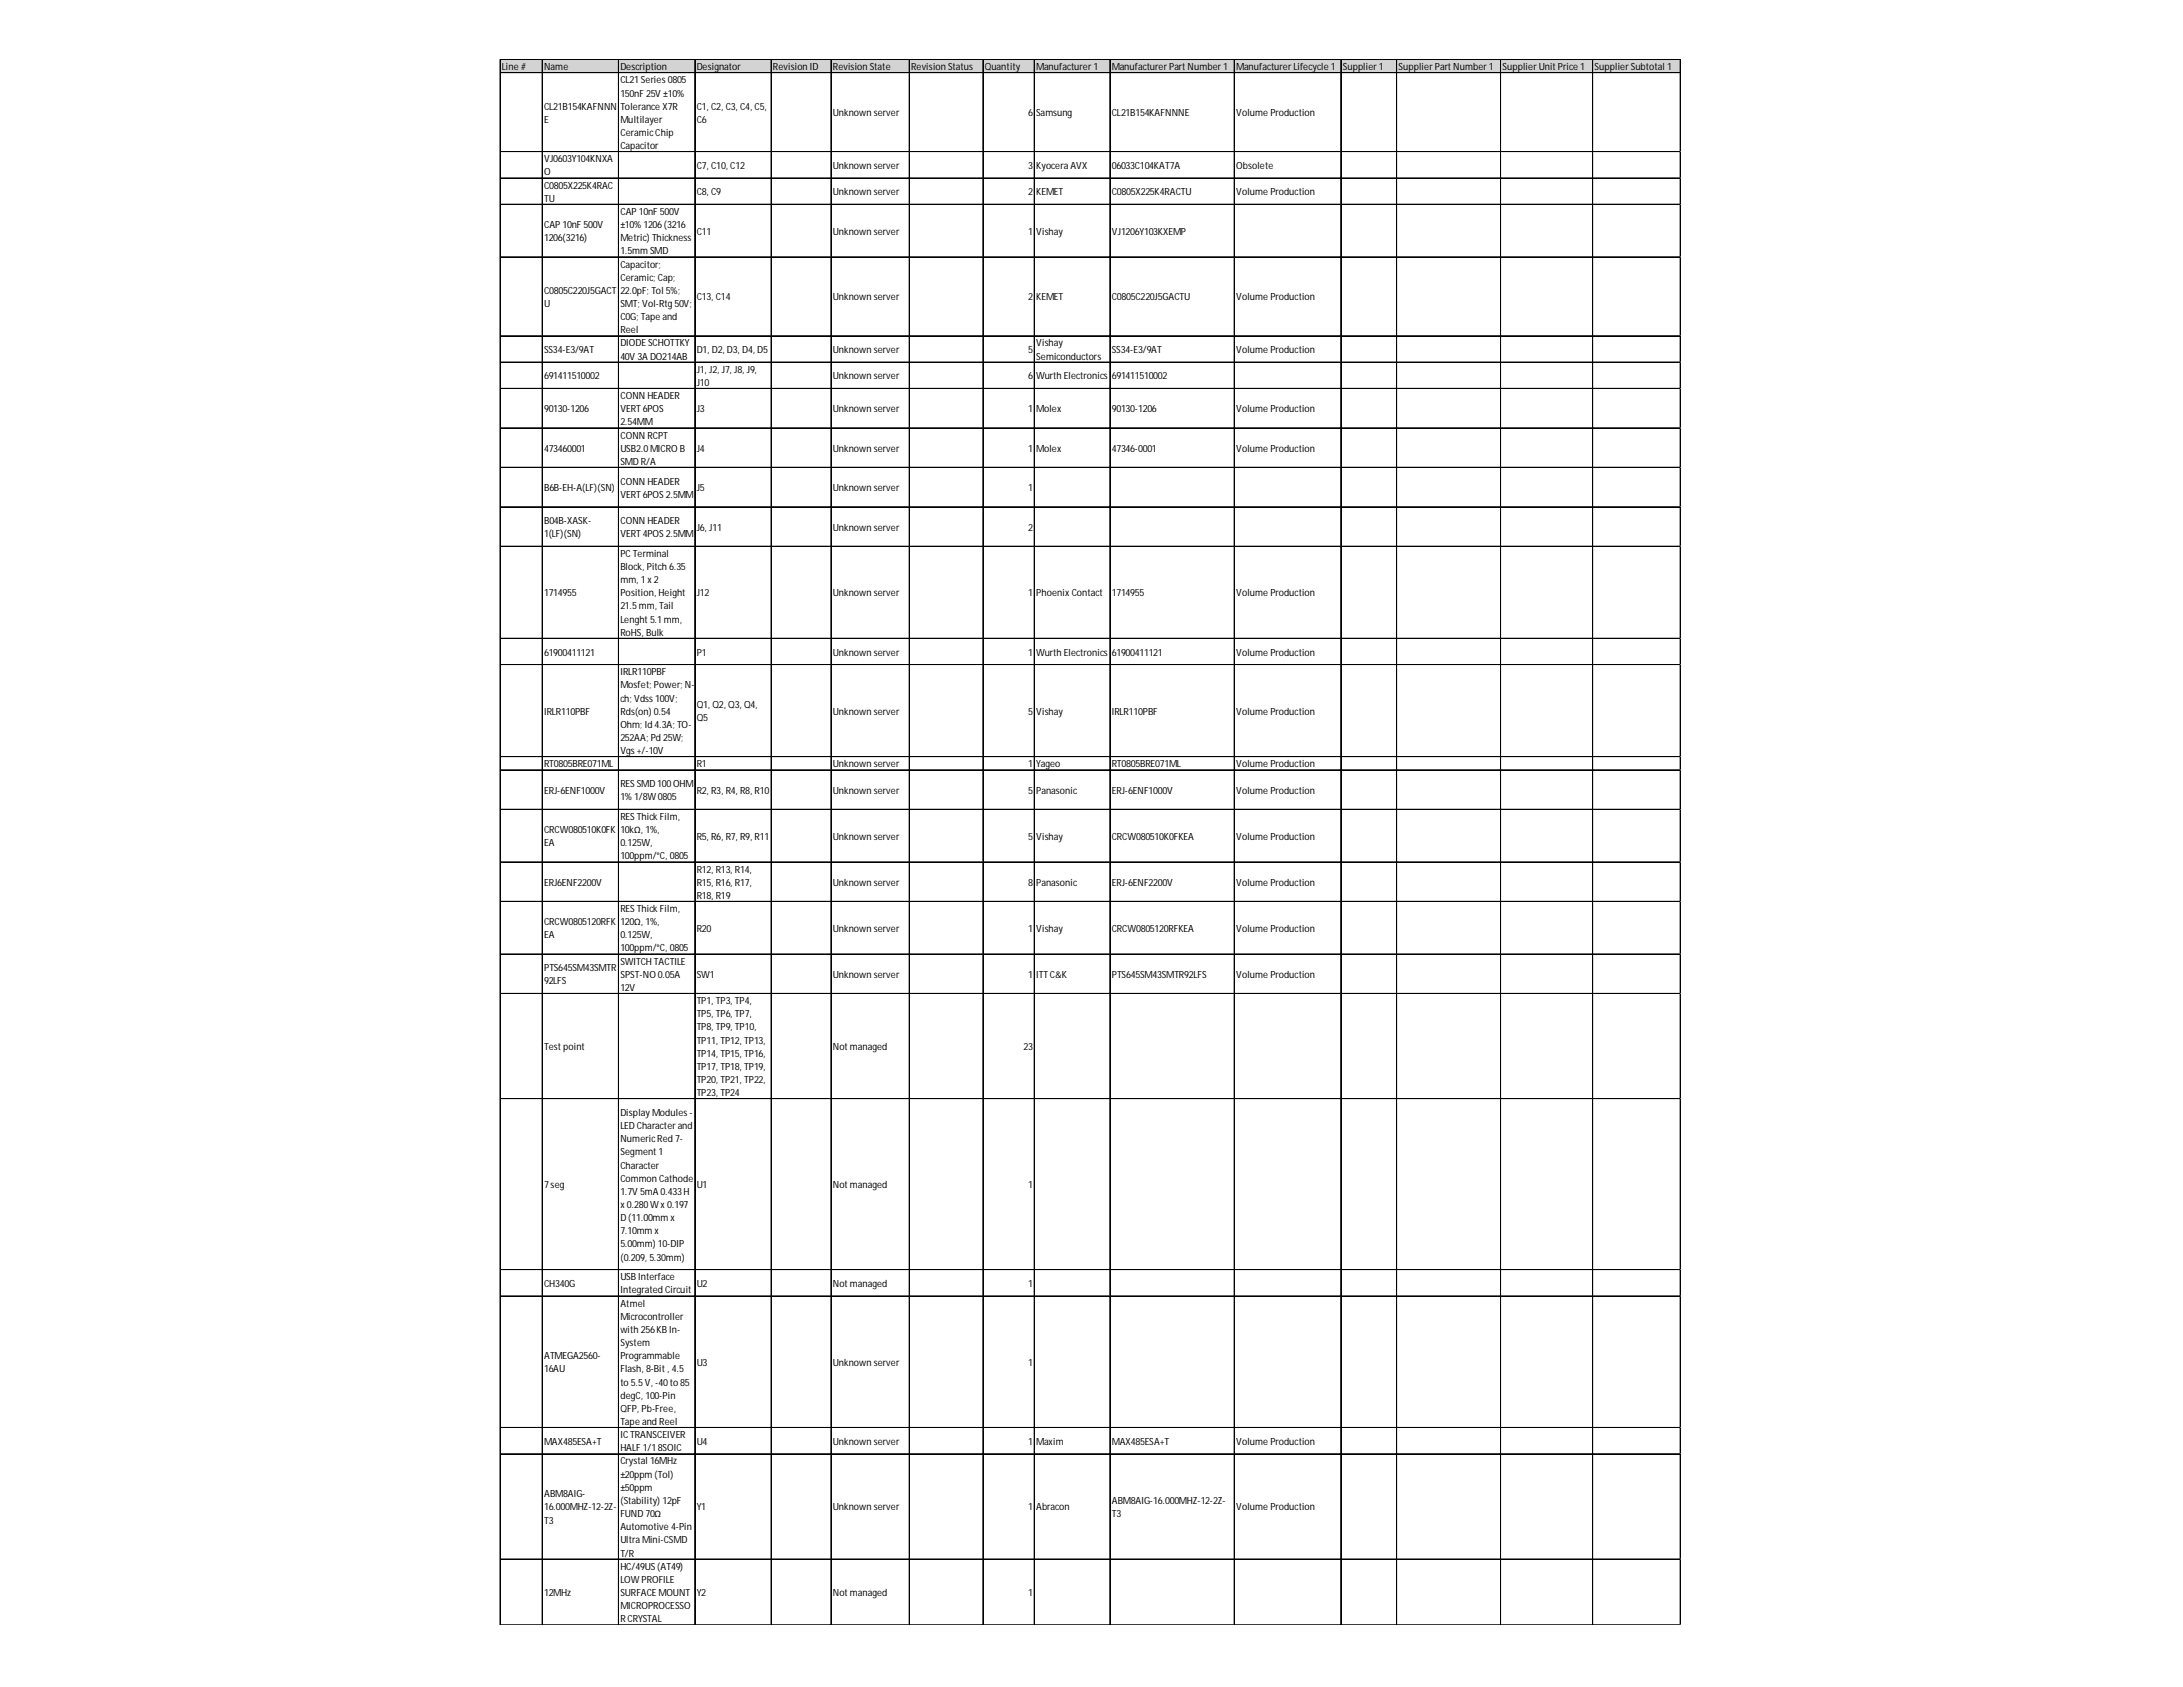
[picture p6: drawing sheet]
<svg xmlns="http://www.w3.org/2000/svg" width="279mm" height="216mm" viewBox="0 0 279 216" stroke-linecap="round" stroke-linejoin="round" font-family="sans-serif">
<defs><g id="words">
<g font-size="1.3">
<text x="64.2" y="9">Line #</text>
<text x="69.6" y="9">Name</text>
<text x="79.4" y="9">Description</text>
<text x="79.4" y="10.7">CL21Series0805</text>
<text x="89.2" y="9">Designator</text>
<text x="98.9" y="9">Revision ID</text>
<text x="106.6" y="9">Revision State</text>
<text x="116.6" y="9">Revision Status</text>
<text x="126" y="9">Quantity</text>
<text x="132.6" y="9">Manufacturer1</text>
<text x="142.3" y="9">ManufacturerPartNumber1</text>
<text x="158.2" y="9">ManufacturerLifecycle 1</text>
<text x="171.8" y="9">Supplier1</text>
<text x="179" y="9">SupplierPartNumber1</text>
<text x="192.3" y="9">SupplierUnitPrice 1</text>
<text x="204.1" y="9">SupplierSubtotal 1</text>
<text x="69.6" y="14">CL21B154KAFNNN</text>
<text x="69.6" y="15.7">E</text>
<text x="79.4" y="12.4">150nF 25V ±10%</text>
<text x="79.4" y="14">Tolerance X7R</text>
<text x="79.4" y="15.7">Multilayer</text>
<text x="79.4" y="17.4">CeramicChip</text>
<text x="89.2" y="14">C1, C2, C3, C4, C5,</text>
<text x="89.2" y="15.7">C6</text>
<text x="106.6" y="14.9">Unknown server</text>
<text x="131.6" y="14.9">6</text>
<text x="132.6" y="14.9">Samsung</text>
<text x="142.3" y="14.9">CL21B154KAFNNNE</text>
<text x="158.2" y="14.9">Volume Production</text>
<text x="69.6" y="20.8">VJ0603Y104KNXA</text>
<text x="69.6" y="22.5">O</text>
<text x="79.4" y="19.1">Capacitor</text>
<text x="89.2" y="21.6">C7, C10, C12</text>
<text x="106.6" y="21.6">Unknown server</text>
<text x="131.6" y="21.6">3</text>
<text x="132.6" y="21.6">Kyocera AVX</text>
<text x="142.3" y="21.6">06033C104KAT7A</text>
<text x="158.2" y="21.6">Obsolete</text>
<text x="69.6" y="24.1">C0805X225K4RAC</text>
<text x="69.6" y="25.8">TU</text>
<text x="69.6" y="29.2">CAP10nF 500V</text>
<text x="79.4" y="27.5">CAP10nF 500V</text>
<text x="79.4" y="29.2">±10%1206(3216</text>
<text x="89.2" y="25">C8, C9</text>
<text x="106.6" y="25">Unknown server</text>
<text x="131.6" y="25">2</text>
<text x="132.6" y="25">KEMET</text>
<text x="142.3" y="25">C0805X225K4RACTU</text>
<text x="158.2" y="25">Volume Production</text>
<text x="69.6" y="30.9">1206(3216)</text>
<text x="79.4" y="30.9">Metric) Thickness</text>
<text x="79.4" y="32.6">1.5mm SMD</text>
<text x="79.4" y="34.2">Capacitor;</text>
<text x="79.4" y="35.9">Ceramic; Cap;</text>
<text x="89.2" y="30">C11</text>
<text x="106.6" y="30">Unknown server</text>
<text x="131.6" y="30">1</text>
<text x="132.6" y="30">Vishay</text>
<text x="142.3" y="30">VJ1206Y103KXEMP</text>
<text x="69.6" y="37.6">C0805C220J5GACT</text>
<text x="69.6" y="39.3">U</text>
<text x="79.4" y="37.6">22.0pF; Tol 5%;</text>
<text x="79.4" y="39.3">SMT; Vol-Rtg50V;</text>
<text x="79.4" y="41">C0G; Tape and</text>
<text x="89.2" y="38.4">C13, C14</text>
<text x="106.6" y="38.4">Unknown server</text>
<text x="131.6" y="38.4">2</text>
<text x="132.6" y="38.4">KEMET</text>
<text x="142.3" y="38.4">C0805C220J5GACTU</text>
<text x="158.2" y="38.4">Volume Production</text>
<text x="69.6" y="45.2">SS34-E3/9AT</text>
<text x="79.4" y="42.7">Reel</text>
<text x="79.4" y="44.3">DIODESCHOTTKY</text>
<text x="79.4" y="46">40V 3A DO214AB</text>
<text x="89.2" y="45.2">D1, D2, D3, D4, D5</text>
<text x="89.2" y="47.7">J1, J2, J7, J8, J9,</text>
<text x="106.6" y="45.2">Unknown server</text>
<text x="131.6" y="45.2">5</text>
<text x="132.6" y="44.3">Vishay</text>
<text x="132.6" y="46">Semiconductors</text>
<text x="142.3" y="45.2">SS34-E3/9AT</text>
<text x="158.2" y="45.2">Volume Production</text>
<text x="69.6" y="48.5">691411510002</text>
<text x="69.6" y="52.8">90130-1206</text>
<text x="79.4" y="51.1">CONN HEADER</text>
<text x="79.4" y="52.8">VERT6POS</text>
<text x="89.2" y="49.4">J10</text>
<text x="89.2" y="52.8">J3</text>
<text x="106.6" y="48.5">Unknown server</text>
<text x="106.6" y="52.8">Unknown server</text>
<text x="131.6" y="48.5">6</text>
<text x="131.6" y="52.8">1</text>
<text x="132.6" y="48.5">Wurth Electronics</text>
<text x="132.6" y="52.8">Molex</text>
<text x="142.3" y="48.5">691411510002</text>
<text x="142.3" y="52.8">90130-1206</text>
<text x="158.2" y="52.8">Volume Production</text>
<text x="69.6" y="57.8">473460001</text>
<text x="79.4" y="54.4">2.54MM</text>
<text x="79.4" y="56.1">CONN RCPT</text>
<text x="79.4" y="57.8">USB2.0MICRO B</text>
<text x="79.4" y="59.5">SMD R/A</text>
<text x="89.2" y="57.8">J4</text>
<text x="106.6" y="57.8">Unknown server</text>
<text x="131.6" y="57.8">1</text>
<text x="132.6" y="57.8">Molex</text>
<text x="142.3" y="57.8">47346-0001</text>
<text x="158.2" y="57.8">Volume Production</text>
<text x="69.6" y="62.9">B6B-EH-A(LF)(SN)</text>
<text x="79.4" y="62">CONN HEADER</text>
<text x="79.4" y="63.7">VERT6POS2.5MM</text>
<text x="89.2" y="62.9">J5</text>
<text x="106.6" y="62.9">Unknown server</text>
<text x="131.6" y="62.9">1</text>
<text x="69.6" y="67.1">B04B-XASK-</text>
<text x="69.6" y="68.7">1(LF)(SN)</text>
<text x="79.4" y="67.1">CONN HEADER</text>
<text x="79.4" y="68.7">VERT4POS2.5MM</text>
<text x="79.4" y="71.3">PCTerminal</text>
<text x="89.2" y="67.9">J6, J11</text>
<text x="106.6" y="67.9">Unknown server</text>
<text x="131.6" y="67.9">2</text>
<text x="69.6" y="76.3">1714955</text>
<text x="79.4" y="73">Block, Pitch 6.35</text>
<text x="79.4" y="74.6">mm, 1x2</text>
<text x="79.4" y="76.3">Position, Height</text>
<text x="89.2" y="76.3">J12</text>
<text x="106.6" y="76.3">Unknown server</text>
<text x="131.6" y="76.3">1</text>
<text x="132.6" y="76.3">PhoenixContact</text>
<text x="142.3" y="76.3">1714955</text>
<text x="158.2" y="76.3">Volume Production</text>
<text x="69.6" y="83.9">61900411121</text>
<text x="79.4" y="78">21.5mm, Tail</text>
<text x="79.4" y="79.7">Lenght5.1mm,</text>
<text x="79.4" y="81.4">RoHS, Bulk</text>
<text x="89.2" y="83.9">P1</text>
<text x="106.6" y="83.9">Unknown server</text>
<text x="131.6" y="83.9">1</text>
<text x="132.6" y="83.9">Wurth Electronics</text>
<text x="142.3" y="83.9">61900411121</text>
<text x="158.2" y="83.9">Volume Production</text>
<text x="79.4" y="86.4">IRLR110PBF</text>
<text x="79.4" y="88.1">Mosfet; Power; N-</text>
<text x="79.4" y="89.8">ch; Vdss100V;</text>
<text x="69.6" y="91.5">IRLR110PBF</text>
<text x="79.4" y="91.5">Rds(on) 0.54</text>
<text x="79.4" y="93.2">Ohm; Id 4.3A; TO-</text>
<text x="79.4" y="94.8">252AA; Pd 25W;</text>
<text x="89.2" y="90.6">Q1, Q2, Q3, Q4,</text>
<text x="89.2" y="92.3">Q5</text>
<text x="106.6" y="91.5">Unknown server</text>
<text x="131.6" y="91.5">5</text>
<text x="132.6" y="91.5">Vishay</text>
<text x="142.3" y="91.5">IRLR110PBF</text>
<text x="158.2" y="91.5">Volume Production</text>
<text x="69.6" y="98.2">RT0805BRE071ML</text>
<text x="69.6" y="101.6">ERJ-6ENF1000V</text>
<text x="79.4" y="96.5">Vgs+/-10V</text>
<text x="79.4" y="100.7">RESSMD 100OHM</text>
<text x="89.2" y="98.2">R1</text>
<text x="89.2" y="101.6">R2, R3, R4, R8, R10</text>
<text x="106.6" y="98.2">Unknown server</text>
<text x="106.6" y="101.6">Unknown server</text>
<text x="131.6" y="98.2">1</text>
<text x="131.6" y="101.6">5</text>
<text x="132.6" y="98.2">Yageo</text>
<text x="132.6" y="101.6">Panasonic</text>
<text x="142.3" y="98.2">RT0805BRE071ML</text>
<text x="142.3" y="101.6">ERJ-6ENF1000V</text>
<text x="158.2" y="98.2">Volume Production</text>
<text x="158.2" y="101.6">Volume Production</text>
<text x="69.6" y="106.6">CRCW080510K0FK</text>
<text x="79.4" y="102.4">1%1/8W0805</text>
<text x="79.4" y="104.9">RESThickFilm,</text>
<text x="79.4" y="106.6">10kΩ, 1%,</text>
<text x="89.2" y="107.5">R5, R6, R7, R9, R11</text>
<text x="106.6" y="107.5">Unknown server</text>
<text x="131.6" y="107.5">5</text>
<text x="132.6" y="107.5">Vishay</text>
<text x="142.3" y="107.5">CRCW080510K0FKEA</text>
<text x="158.2" y="107.5">Volume Production</text>
<text x="69.6" y="108.3">EA</text>
<text x="69.6" y="113.4">ERJ6ENF2200V</text>
<text x="79.4" y="108.3">0.125W,</text>
<text x="79.4" y="110">100ppm/°C, 0805</text>
<text x="89.2" y="111.7">R12, R13, R14,</text>
<text x="89.2" y="113.4">R15, R16, R17,</text>
<text x="106.6" y="113.4">Unknown server</text>
<text x="131.6" y="113.4">8</text>
<text x="132.6" y="113.4">Panasonic</text>
<text x="142.3" y="113.4">ERJ-6ENF2200V</text>
<text x="158.2" y="113.4">Volume Production</text>
<text x="69.6" y="118.4">CRCW0805120RFK</text>
<text x="79.4" y="116.7">RESThickFilm,</text>
<text x="79.4" y="118.4">120Ω, 1%,</text>
<text x="89.2" y="115">R18, R19</text>
<text x="89.2" y="119.2">R20</text>
<text x="106.6" y="119.2">Unknown server</text>
<text x="131.6" y="119.2">1</text>
<text x="132.6" y="119.2">Vishay</text>
<text x="142.3" y="119.2">CRCW0805120RFKEA</text>
<text x="158.2" y="119.2">Volume Production</text>
<text x="69.6" y="120.1">EA</text>
<text x="69.6" y="124.3">PTS645SM43SMTR</text>
<text x="69.6" y="126">92LFS</text>
<text x="79.4" y="120.1">0.125W,</text>
<text x="79.4" y="121.8">100ppm/°C, 0805</text>
<text x="79.4" y="123.5">SWITCH TACTILE</text>
<text x="79.4" y="125.1">SPST-NO 0.05A</text>
<text x="89.2" y="125.1">SW1</text>
<text x="106.6" y="125.1">Unknown server</text>
<text x="131.6" y="125.1">1</text>
<text x="132.6" y="125.1">ITTC&amp;K</text>
<text x="142.3" y="125.1">PTS645SM43SMTR92LFS</text>
<text x="158.2" y="125.1">Volume Production</text>
<text x="79.4" y="126.8">12V</text>
<text x="89.2" y="128.5">TP1, TP3, TP4,</text>
<text x="89.2" y="130.2">TP5, TP6, TP7,</text>
<text x="89.2" y="131.9">TP8, TP9, TP10,</text>
<text x="69.6" y="134.4">Testpoint</text>
<text x="89.2" y="133.6">TP11, TP12, TP13,</text>
<text x="89.2" y="135.2">TP14, TP15, TP16,</text>
<text x="89.2" y="136.9">TP17, TP18, TP19,</text>
<text x="106.6" y="134.4">Notmanaged</text>
<text x="131" y="134.4">23</text>
<text x="79.4" y="142.8">DisplayModules-</text>
<text x="89.2" y="138.6">TP20, TP21, TP22,</text>
<text x="89.2" y="140.3">TP23, TP24</text>
<text x="79.4" y="144.5">LED Characterand</text>
<text x="79.4" y="146.2">NumericRed 7-</text>
<text x="79.4" y="147.9">Segment1</text>
<text x="79.4" y="149.5">Character</text>
<text x="69.6" y="152.1">7seg</text>
<text x="79.4" y="151.2">Common Cathode</text>
<text x="79.4" y="152.9">1.7V 5mA 0.433H</text>
<text x="79.4" y="154.6">x0.280Wx0.197</text>
<text x="89.2" y="152.1">U1</text>
<text x="106.6" y="152.1">Notmanaged</text>
<text x="131.6" y="152.1">1</text>
<text x="79.4" y="156.3">D (11.00mm x</text>
<text x="79.4" y="158">7.10mm x</text>
<text x="79.4" y="159.6">5.00mm) 10-DIP</text>
<text x="79.4" y="161.3">(0.209, 5.30mm)</text>
<text x="69.6" y="164.7">CH340G</text>
<text x="79.4" y="163.9">USBInterface</text>
<text x="79.4" y="165.5">Integrated Circuit</text>
<text x="79.4" y="167.2">Atmel</text>
<text x="89.2" y="164.7">U2</text>
<text x="106.6" y="164.7">Notmanaged</text>
<text x="131.6" y="164.7">1</text>
<text x="69.6" y="174">ATMEGA2560-</text>
<text x="79.4" y="168.9">Microcontroller</text>
<text x="79.4" y="170.6">with 256KBIn-</text>
<text x="79.4" y="172.3">System</text>
<text x="79.4" y="174">Programmable</text>
<text x="69.6" y="175.6">16AU</text>
<text x="79.4" y="175.6">Flash, 8-Bit, 4.5</text>
<text x="79.4" y="177.3">to 5.5V, -40to 85</text>
<text x="79.4" y="179">degC, 100-Pin</text>
<text x="89.2" y="174.8">U3</text>
<text x="106.6" y="174.8">Unknown server</text>
<text x="131.6" y="174.8">1</text>
<text x="69.6" y="184.9">MAX485ESA+T</text>
<text x="79.4" y="180.7">QFP, Pb-Free,</text>
<text x="79.4" y="182.4">Tape and Reel</text>
<text x="79.4" y="184.1">ICTRANSCEIVER</text>
<text x="79.4" y="185.7">HALF 1/18SOIC</text>
<text x="89.2" y="184.9">U4</text>
<text x="106.6" y="184.9">Unknown server</text>
<text x="131.6" y="184.9">1</text>
<text x="132.6" y="184.9">Maxim</text>
<text x="142.3" y="184.9">MAX485ESA+T</text>
<text x="158.2" y="184.9">Volume Production</text>
<text x="69.6" y="191.6">ABM8AIG-</text>
<text x="79.4" y="187.4">Crystal 16MHz</text>
<text x="79.4" y="189.1">±20ppm (Tol)</text>
<text x="79.4" y="190.8">±50ppm</text>
<text x="69.6" y="193.3">16.000MHZ-12-2Z-</text>
<text x="69.6" y="195">T3</text>
<text x="79.4" y="192.5">(Stability) 12pF</text>
<text x="79.4" y="194.2">FUND 70Ω</text>
<text x="79.4" y="195.8">Automotive 4-Pin</text>
<text x="79.4" y="197.5">Ultra Mini-CSMD</text>
<text x="89.2" y="193.3">Y1</text>
<text x="106.6" y="193.3">Unknown server</text>
<text x="131.6" y="193.3">1</text>
<text x="132.6" y="193.3">Abracon</text>
<text x="142.3" y="192.5">ABM8AIG-16.000MHZ-12-2Z-</text>
<text x="142.3" y="194.2">T3</text>
<text x="158.2" y="193.3">Volume Production</text>
<text x="79.4" y="199.2">T/R</text>
<text x="79.4" y="200.9">HC/49US(AT49)</text>
<text x="79.4" y="202.6">LOWPROFILE</text>
<text x="69.6" y="204.3">12MHz</text>
<text x="79.4" y="204.3">SURFACE MOUNT</text>
<text x="79.4" y="205.9">MICROPROCESSO</text>
<text x="79.4" y="207.6">RCRYSTAL</text>
<text x="89.2" y="204.3">Y2</text>
<text x="106.6" y="204.3">Notmanaged</text>
<text x="131.6" y="204.3">1</text>
</g>
</g></defs>
<path d="M64 7.7h151.2v1.7h-151.2z" fill="#d3d3d3"/>
<g fill="none" stroke="#000" stroke-width=".13">
<path d="M64 7.6v200.3M64.1 7.6h151M64.1 7.7h151M64.1 9.3h151M64.1 19.4h151M69.4 7.7v200.2M79.1 7.7v200.2M79.2 7.7v200.2M88.9 7.7v200.2M89 7.7v200.2M98.7 7.7v200.2M106.3 7.7v200.2"/>
<path d="M106.4 7.7v200.2M116.4 7.7v200.2M125.8 7.7v200.2M132.4 7.7v200.2M142 7.7v200.2M142.1 7.7v200.2M158 7.7v200.2M171.6 7.7v200.2M178.8 7.7v200.2M192.1 7.7v200.2M203.8 7.7v200.2M203.9 7.7v200.2"/>
<path d="M215 7.7v200.2M215.1 7.7v200.2M64.1 22.8h151M64.1 26.1h151M64.1 26.2h151M64.1 32.9h151M64.1 43h151M64.1 46.3h151M64.1 46.4h151M64.1 49.7h151M64.1 54.7h151M64.1 54.8h151"/>
<path d="M64.1 59.8h151M64.1 64.8h151M64.1 64.9h151M64.1 69.9h151M64.1 81.7h151M64.1 85h151M64.1 85.1h151M64.1 96.8h151M64.1 96.9h151M64.1 98.5h151M64.1 98.6h151M64.1 103.6h151"/>
<path d="M64.1 110.3h151M64.1 115.3h151M64.1 115.4h151M64.1 122.1h151M64.1 127.1h151M64.1 127.2h151M64.1 140.6h151M64.1 162.5h151M64.1 165.8h151M64.1 165.9h151M64.1 182.7h151M64.1 186h151"/>
<path d="M64.1 186.1h151M64.1 199.5h151M64.1 199.6h151"/>
</g>
<path d="M215.1 19.4h.1" fill="none" stroke="#d4d4d4" stroke-width=".13"/>
<path d="M215.1 19.4l.1 .1z" fill="#d4d4d4"/>
<path d="M215.1 22.8h.1" fill="none" stroke="#d4d4d4" stroke-width=".13"/>
<path d="M215.1 22.8l.1 .1z" fill="#d4d4d4"/>
<path d="M215.1 26.1h.1" fill="none" stroke="#d4d4d4" stroke-width=".13"/>
<path d="M215.1 26.1l.1 .1z" fill="#d4d4d4"/>
<path d="M215.1 32.9h.1" fill="none" stroke="#d4d4d4" stroke-width=".13"/>
<path d="M215.1 32.9l.1 .1z" fill="#d4d4d4"/>
<path d="M215.1 43h.1" fill="none" stroke="#d4d4d4" stroke-width=".13"/>
<path d="M215.1 43l.1 .1z" fill="#d4d4d4"/>
<path d="M215.1 46.3h.1" fill="none" stroke="#d4d4d4" stroke-width=".13"/>
<path d="M215.1 46.3l.1 .1z" fill="#d4d4d4"/>
<path d="M215.1 49.7h.1" fill="none" stroke="#d4d4d4" stroke-width=".13"/>
<path d="M215.1 49.7l.1 .1z" fill="#d4d4d4"/>
<path d="M215.1 54.7h.1" fill="none" stroke="#d4d4d4" stroke-width=".13"/>
<path d="M215.1 54.7l.1 .1z" fill="#d4d4d4"/>
<path d="M215.1 59.8h.1" fill="none" stroke="#d4d4d4" stroke-width=".13"/>
<path d="M215.1 59.8l.1 .1z" fill="#d4d4d4"/>
<path d="M215.1 64.8h.1" fill="none" stroke="#d4d4d4" stroke-width=".13"/>
<path d="M215.1 64.8l.1 .1z" fill="#d4d4d4"/>
<path d="M215.1 69.9h.1" fill="none" stroke="#d4d4d4" stroke-width=".13"/>
<path d="M215.1 69.9l.1 .1z" fill="#d4d4d4"/>
<path d="M215.1 81.7h.1" fill="none" stroke="#d4d4d4" stroke-width=".13"/>
<path d="M215.1 81.7l.1 .1z" fill="#d4d4d4"/>
<path d="M215.1 85h.1" fill="none" stroke="#d4d4d4" stroke-width=".13"/>
<path d="M215.1 85l.1 .1z" fill="#d4d4d4"/>
<path d="M215.1 96.8h.1" fill="none" stroke="#d4d4d4" stroke-width=".13"/>
<path d="M215.1 96.8l.1 .1z" fill="#d4d4d4"/>
<path d="M215.1 98.5h.1" fill="none" stroke="#d4d4d4" stroke-width=".13"/>
<path d="M215.1 98.5l.1 .1z" fill="#d4d4d4"/>
<path d="M215.1 103.6h.1" fill="none" stroke="#d4d4d4" stroke-width=".13"/>
<path d="M215.1 103.6h.1z" fill="#d4d4d4"/>
<path d="M215.1 110.3h.1" fill="none" stroke="#d4d4d4" stroke-width=".13"/>
<path d="M215.1 110.3l.1 .1z" fill="#d4d4d4"/>
<path d="M215.1 115.3h.1" fill="none" stroke="#d4d4d4" stroke-width=".13"/>
<path d="M215.1 115.3l.1 .1z" fill="#d4d4d4"/>
<path d="M215.1 122.1h.1" fill="none" stroke="#d4d4d4" stroke-width=".13"/>
<path d="M215.1 122.1l.1 .1z" fill="#d4d4d4"/>
<path d="M215.1 127.1h.1" fill="none" stroke="#d4d4d4" stroke-width=".13"/>
<path d="M215.1 127.1l.1 .1z" fill="#d4d4d4"/>
<path d="M215.1 140.6h.1" fill="none" stroke="#d4d4d4" stroke-width=".13"/>
<path d="M215.1 140.6l.1 .1z" fill="#d4d4d4"/>
<path d="M215.1 162.5h.1" fill="none" stroke="#d4d4d4" stroke-width=".13"/>
<path d="M215.1 162.5l.1 .1z" fill="#d4d4d4"/>
<path d="M215.1 165.8h.1" fill="none" stroke="#d4d4d4" stroke-width=".13"/>
<path d="M215.1 165.8l.1 .1z" fill="#d4d4d4"/>
<path d="M215.1 182.7h.1" fill="none" stroke="#d4d4d4" stroke-width=".13"/>
<path d="M215.1 182.7l.1 .1z" fill="#d4d4d4"/>
<path d="M215.1 186h.1" fill="none" stroke="#d4d4d4" stroke-width=".13"/>
<path d="M215.1 186l.1 .1z" fill="#d4d4d4"/>
<path d="M215.1 199.5h.1" fill="none" stroke="#d4d4d4" stroke-width=".13"/>
<path d="M215.1 199.5l.1 .1z" fill="#d4d4d4"/>
<use href="#words"/>
</svg>
